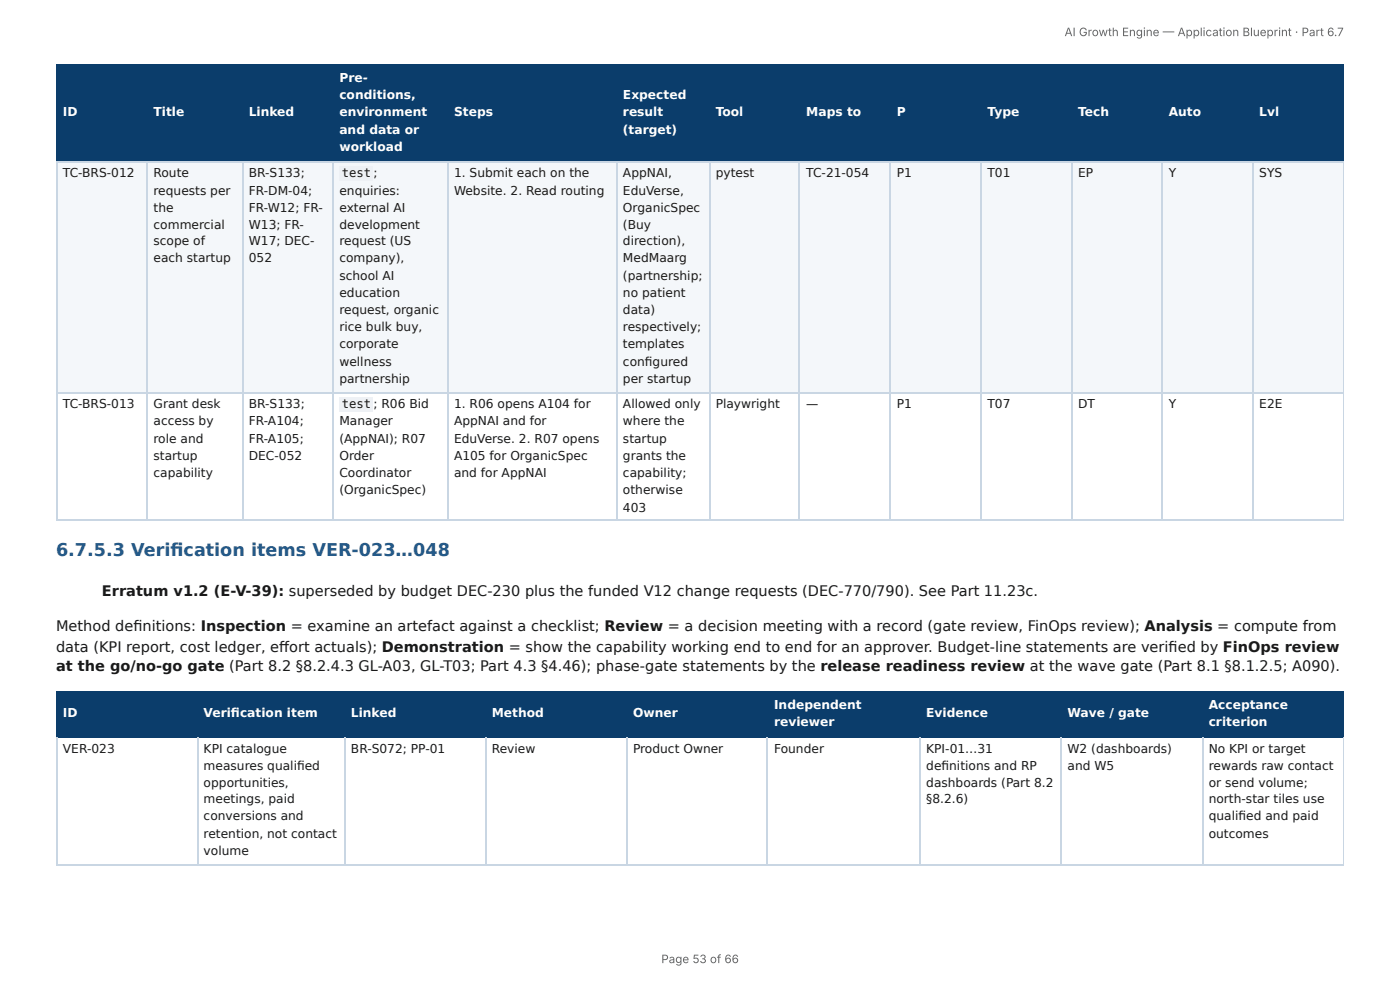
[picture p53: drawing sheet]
<svg xmlns="http://www.w3.org/2000/svg" width="297mm" height="210mm" viewBox="0 0 297 210" stroke-linecap="round" stroke-linejoin="round" font-family="sans-serif">
<defs><g id="words">
<text font-size="3.7" fill="#1f5a8c" x="11.9" y="118.1">6.7.5.3 Verifi cation items VER-023…048</text>
<g font-size="3.1" fill="#1a1a1a">
<text x="21.7" y="126.7">Erratum v1.2 (E-V-39): superseded by budget DEC-230 plus the funded V12 change requests (DEC-770/790). See Part 11.23c.</text>
<text x="11.9" y="134">Method defi nitions: Inspection = examine an artefact against a checklist; Review = a decision meeting with a record (gate review, FinOps review); Analysis = compute from</text>
<text x="11.9" y="138.4">data (KPI report, cost ledger, eff ort actuals); Demonstration = show the capability working end to end for an approver. Budget-line statements are verifi ed by FinOps review</text>
<text x="11.9" y="142.5">at the go/no-go gate (Part 8.2 §8.2.4.3 GL-A03, GL-T03; Part 4.3 §4.46); phase-gate statements by the release readiness review at the wave gate (Part 8.1 §8.1.2.5; A090).</text>
</g>
<g font-size="2.6" fill="#fff">
<text x="72.1" y="17.4">Pre-</text>
<text x="72.1" y="21.1">conditions,</text>
<text x="132.3" y="21.1">Expected</text>
<text x="13.4" y="24.7">ID</text>
<text x="32.6" y="24.7">Title</text>
<text x="52.8" y="24.7">Linked</text>
<text x="72.1" y="24.7">environment</text>
<text x="72.1" y="28.4">and data or</text>
<text x="96.4" y="24.7">Steps</text>
<text x="132.3" y="24.7">result</text>
<text x="132.3" y="28.4">(target)</text>
<text x="152" y="24.7">Tool</text>
<text x="171.3" y="24.7">Maps to</text>
<text x="190.5" y="24.7">P</text>
<text x="209.7" y="24.7">Type</text>
<text x="229" y="24.7">Tech</text>
<text x="248.2" y="24.7">Auto</text>
<text x="267.5" y="24.7">Lvl</text>
<text x="72.1" y="32">workload</text>
<text x="13.4" y="152.3">ID</text>
<text x="43.3" y="152.3">Verifi cation item</text>
<text x="74.5" y="152.3">Linked</text>
<text x="104.5" y="152.3">Method</text>
<text x="134.5" y="152.3">Owner</text>
<text x="164.4" y="150.6">Independent</text>
<text x="164.4" y="154.2">reviewer</text>
<text x="196.7" y="152.3">Evidence</text>
<text x="226.7" y="152.3">Wave / gate</text>
<text x="256.7" y="150.6">Acceptance</text>
<text x="256.7" y="154.2">criterion</text>
</g>
<g font-size="2.6" fill="#1a1a1a">
<text x="13.4" y="37.7">TC-BRS-012</text>
<text x="32.6" y="37.7">Route</text>
<text x="32.6" y="41.3">requests per</text>
<text x="52.8" y="37.7">BR-S133;</text>
<text x="52.8" y="41.3">FR-DM-04;</text>
<text x="72.1" y="41.3">enquiries:</text>
<text x="72.6" y="37.7">test</text>
<text x="79.3" y="37.7">;</text>
<text x="96.4" y="37.7">1. Submit each on the</text>
<text x="96.4" y="41.3">Website. 2. Read routing</text>
<text x="132.3" y="37.7">AppNAI,</text>
<text x="132.3" y="41.3">EduVerse,</text>
<text x="152" y="37.7">pytest</text>
<text x="171.3" y="37.7">TC-21-054</text>
<text x="190.5" y="37.7">P1</text>
<text x="209.7" y="37.7">T01</text>
<text x="229" y="37.7">EP</text>
<text x="248.2" y="37.7">Y</text>
<text x="267.5" y="37.7">SYS</text>
<text x="32.6" y="45">the</text>
<text x="52.8" y="45">FR-W12; FR-</text>
<text x="72.1" y="45">external AI</text>
<text x="132.3" y="45">OrganicSpec</text>
<text x="32.6" y="48.6">commercial</text>
<text x="32.6" y="52">scope of</text>
<text x="52.8" y="48.6">W13; FR-</text>
<text x="52.8" y="52">W17; DEC-</text>
<text x="72.1" y="48.6">development</text>
<text x="72.1" y="52">request (US</text>
<text x="132.3" y="48.6">(Buy</text>
<text x="132.3" y="52">direction),</text>
<text x="32.6" y="55.7">each startup</text>
<text x="52.8" y="55.7">052</text>
<text x="72.1" y="55.7">company),</text>
<text x="72.1" y="59.4">school AI</text>
<text x="132.3" y="55.7">MedMaarg</text>
<text x="132.3" y="59.4">(partnership;</text>
<text x="72.1" y="63">education</text>
<text x="132.3" y="63">no patient</text>
<text x="72.1" y="66.7">request, organic</text>
<text x="72.1" y="70.3">rice bulk buy,</text>
<text x="132.3" y="66.7">data)</text>
<text x="132.3" y="70.3">respectively;</text>
<text x="72.1" y="74">corporate</text>
<text x="72.1" y="77.7">wellness</text>
<text x="132.3" y="74">templates</text>
<text x="132.3" y="77.7">confi gured</text>
<text x="72.1" y="81.3">partnership</text>
<text x="132.3" y="81.3">per startup</text>
<text x="13.4" y="86.7">TC-BRS-013</text>
<text x="32.6" y="86.7">Grant desk</text>
<text x="52.8" y="86.7">BR-S133;</text>
<text x="72.6" y="86.7">test</text>
<text x="79.3" y="86.7">; R06 Bid</text>
<text x="96.4" y="86.7">1. R06 opens A104 for</text>
<text x="132.3" y="86.7">Allowed only</text>
<text x="152" y="86.7">Playwright</text>
<text x="171.3" y="86.7">—</text>
<text x="190.5" y="86.7">P1</text>
<text x="209.7" y="86.7">T07</text>
<text x="229" y="86.7">DT</text>
<text x="248.2" y="86.7">Y</text>
<text x="267.5" y="86.7">E2E</text>
<text x="32.6" y="90.3">access by</text>
<text x="32.6" y="94">role and</text>
<text x="52.8" y="90.3">FR-A104;</text>
<text x="52.8" y="94">FR-A105;</text>
<text x="72.1" y="90.3">Manager</text>
<text x="72.1" y="94">(AppNAI); R07</text>
<text x="96.4" y="90.3">AppNAI and for</text>
<text x="96.4" y="94">EduVerse. 2. R07 opens</text>
<text x="132.3" y="90.3">where the</text>
<text x="132.3" y="94">startup</text>
<text x="32.6" y="97.6">startup</text>
<text x="32.6" y="101.3">capability</text>
<text x="52.8" y="97.6">DEC-052</text>
<text x="72.1" y="97.6">Order</text>
<text x="72.1" y="101.3">Coordinator</text>
<text x="96.4" y="97.6">A105 for OrganicSpec</text>
<text x="96.4" y="101.3">and for AppNAI</text>
<text x="132.3" y="97.6">grants the</text>
<text x="132.3" y="101.3">capability;</text>
<text x="72.1" y="105">(OrganicSpec)</text>
<text x="132.3" y="105">otherwise</text>
<text x="132.3" y="108.6">403</text>
<text x="13.4" y="159.8">VER-023</text>
<text x="43.3" y="159.8">KPI catalogue</text>
<text x="74.5" y="159.8">BR-S072; PP-01</text>
<text x="104.5" y="159.8">Review</text>
<text x="134.5" y="159.8">Product Owner</text>
<text x="164.4" y="159.8">Founder</text>
<text x="196.7" y="159.8">KPI-01…31</text>
<text x="226.7" y="159.8">W2 (dashboards)</text>
<text x="256.7" y="159.8">No KPI or target</text>
<text x="43.3" y="163.5">measures qualifi ed</text>
<text x="43.3" y="167.1">opportunities,</text>
<text x="196.7" y="163.5">defi nitions and RP</text>
<text x="196.7" y="167.1">dashboards (Part 8.2</text>
<text x="226.7" y="163.5">and W5</text>
<text x="256.7" y="163.5">rewards raw contact</text>
<text x="256.7" y="167.1">or send volume;</text>
<text x="43.3" y="170.6">meetings, paid</text>
<text x="196.7" y="170.6">§8.2.6)</text>
<text x="256.7" y="170.6">north-star tiles use</text>
<text x="43.3" y="174.2">conversions and</text>
<text x="43.3" y="177.9">retention, not contact</text>
<text x="256.7" y="174.2">qualifi ed and paid</text>
<text x="256.7" y="177.9">outcomes</text>
<text x="43.3" y="181.5">volume</text>
</g>
<g font-size="2.5" fill="#666">
<text x="226.1" y="7.7">AI Growth Engine — Application Blueprint · Part 6.7</text>
<text x="140.5" y="204.5">Page 53 of 66</text>
</g>
</g></defs>
<g fill="#0b3d6b">
<path d="M12.2 14h19v20.2h-19z"/>
<path d="M31.2 14h20.2v20.2h-20.2z"/>
<path d="M51.4 14h19.3v20.2h-19.3z"/>
<path d="M70.7 14h24.4v20.2h-24.4z"/>
<path d="M95.1 14h35.8v20.2h-35.8z"/>
<path d="M130.9 14h19.8v20.2h-19.8z"/>
<path d="M150.7 14h19.2v20.2h-19.2z"/>
<path d="M169.9 14h19.3v20.2h-19.3z"/>
<path d="M189.2 14h19.3v20.2h-19.3z"/>
<path d="M208.5 14h19.2v20.2h-19.2z"/>
<path d="M227.7 14h19.3v20.2h-19.3z"/>
<path d="M247 14h19v20.2h-19z"/>
<path d="M266 14h19.4v20.2h-19.4z"/>
</g>
<g fill="#f4f7fa">
<path d="M12.2 34.2h19v49.1h-19z"/>
<path d="M31.2 34.2h20.2v49.1h-20.2z"/>
<path d="M51.4 34.2h19.3v49.1h-19.3z"/>
<path d="M70.7 34.2h24.4v49.1h-24.4z"/>
<path d="M95.1 34.2h35.8v49.1h-35.8z"/>
<path d="M130.9 34.2h19.8v49.1h-19.8z"/>
<path d="M150.7 34.2h19.2v49.1h-19.2z"/>
<path d="M169.9 34.2h19.3v49.1h-19.3z"/>
<path d="M189.2 34.2h19.3v49.1h-19.3z"/>
<path d="M208.5 34.2h19.2v49.1h-19.2z"/>
<path d="M227.7 34.2h19.3v49.1h-19.3z"/>
<path d="M247 34.2h19v49.1h-19z"/>
<path d="M266 34.2h19.4v49.1h-19.4z"/>
</g>
<g fill="none" stroke="#0b3d6b" stroke-width=".24">
<path d="M11.9 13.9h273.5M12 13.8v20.7M31.3 13.8v20.7M51.5 13.8v20.7M70.8 13.8v20.7M95.2 13.8v20.7M131 13.8v20.7M150.8 13.8v20.7M169.8 13.8v20.7M189.1 13.8v20.7M208.3 13.8v20.7M227.6 13.8v20.7"/>
<path d="M246.9 13.8v20.7M266.1 13.8v20.7M11.9 34.4h273.5"/>
</g>
<path d="M285.3 13.8v20.7" fill="none" stroke="#0b3d6b" stroke-width=".21"/>
<g fill="none" stroke="#c9d6e3" stroke-width=".24">
<path d="M11.9 34.4h273.5M12 34.5v76.1M31.3 34.5v76.1M51.5 34.5v76.1M70.8 34.5v76.1M95.2 34.5v76.1M131 34.5v76.1M150.8 34.5v76.1M169.8 34.5v76.1M189.1 34.5v76.1M208.3 34.5v76.1M227.6 34.5v76.1"/>
<path d="M246.9 34.5v76.1M266.1 34.5v76.1M11.9 83.4h273.5M11.9 110.5h273.5"/>
</g>
<path d="M285.3 34.5v76.1" fill="none" stroke="#c9d6e3" stroke-width=".21"/>
<g fill="#0b3d6b">
<path d="M12.2 146.9h29.7v9.5h-29.7z"/>
<path d="M41.9 146.9h31.2v9.5h-31.2z"/>
<path d="M73.1 146.9h30v9.5h-30z"/>
<path d="M103.1 146.9h30v9.5h-30z"/>
<path d="M133.1 146.9h30v9.5h-30z"/>
<path d="M163.1 146.9h32.2v9.5h-32.2z"/>
<path d="M195.3 146.9h30v9.5h-30z"/>
<path d="M225.3 146.9h30v9.5h-30z"/>
<path d="M255.3 146.9h30.1v9.5h-30.1z"/>
</g>
<path d="M11.9 147h273.5M11.9 156.5h273.5M12 146.9v9.8M42 146.9v9.8M73.2 146.9v9.8M103.2 146.9v9.8M133.2 146.9v9.8M163 146.9v9.8M195.4 146.9v9.8M225.4 146.9v9.8M255.4 146.9v9.8" fill="none" stroke="#0b3d6b" stroke-width=".24"/>
<path d="M285.3 146.9v9.8" fill="none" stroke="#0b3d6b" stroke-width=".21"/>
<path d="M12 156.7v27M42 156.7v27M73.2 156.7v27M103.2 156.7v27M133.2 156.7v27M163 156.7v27M195.4 156.7v27M225.4 156.7v27M255.4 156.7v27M11.9 183.6h273.5" fill="none" stroke="#c9d6e3" stroke-width=".24"/>
<path d="M285.3 156.7v27" fill="none" stroke="#c9d6e3" stroke-width=".21"/>
<g fill="#eef2f6">
<path d="M72.1 35.2h7.1v3.2h-7.1z"/>
<path d="M72.1 84.2h7.1v3.2h-7.1z"/>
</g>
<use href="#words"/>
</svg>
